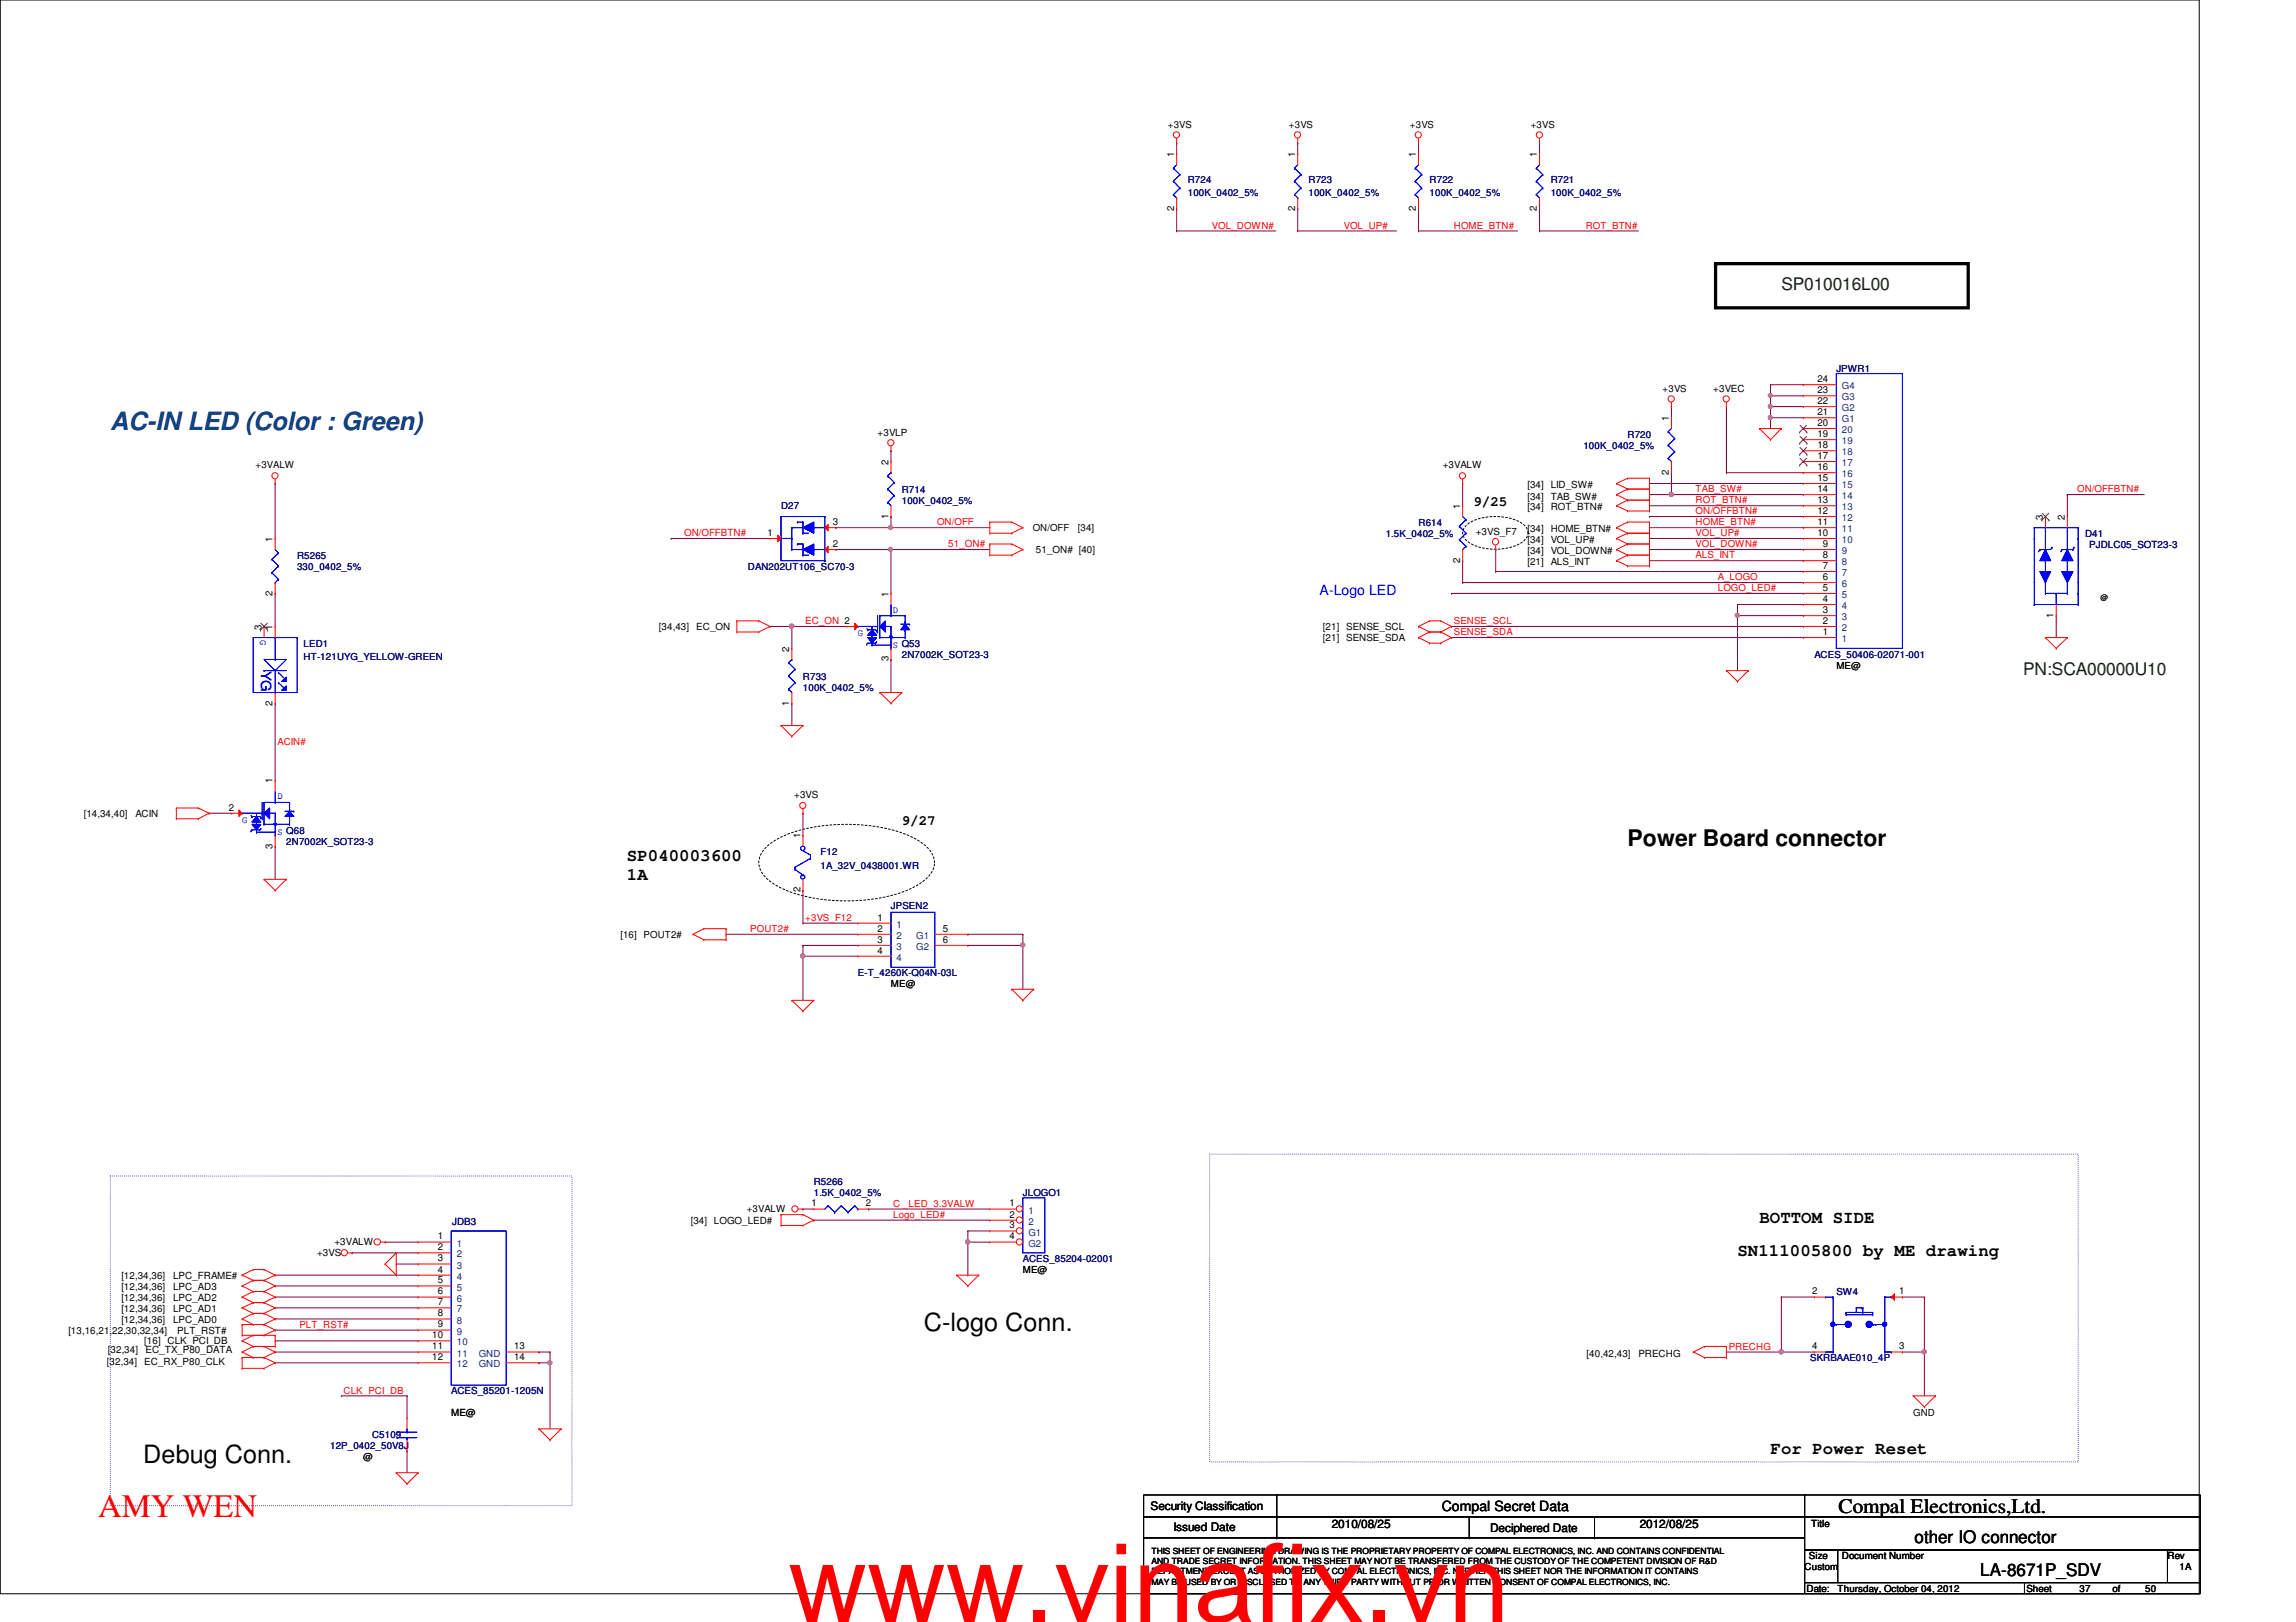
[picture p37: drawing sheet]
<svg xmlns="http://www.w3.org/2000/svg" width="297mm" height="210mm" viewBox="0 0 297 210" stroke-linecap="round" stroke-linejoin="round" font-family="sans-serif">
<defs><g id="words">
<text font-size="14.1" fill="#f00" x="102" y="209.9">www.vinafix.vn</text>
<text font-size="4.2" fill="#f00" x="12.7" y="196.3">AMY WEN</text>
<text font-size="3.3" fill="#004080" x="14.3" y="55.6">AC-IN LED (Color : Green)</text>
<g font-size="3.3">
<text x="119.5" y="172.2">C-logo Conn.</text>
<text x="18.5" y="189.3">Debug Conn.</text>
</g>
<text font-size="3" x="210.6" y="109.4">Power Board connector</text>
<text font-size="2.7" x="237.9" y="195.8">Compal Electronics,Ltd.</text>
<g font-size="2.2" fill="#004000">
<text x="230.5" y="37.6">SP010016L00</text>
<text x="261.7" y="87.4">PN:SCA00000U10</text>
</g>
<g font-size="2.2">
<text x="81.1" y="111.4">SP040003600</text>
<text x="81.1" y="113.9">1A</text>
<text x="227.6" y="158.3">BOTTOM SIDE</text>
<text x="224.8" y="162.6">SN111005800 by ME drawing</text>
<text x="229.1" y="188.2">For Power Reset</text>
<text x="247.7" y="199.7">other IO connector</text>
<text x="256.2" y="204">LA-8671P_SDV</text>
</g>
<g font-size="1.8">
<text x="190.6" y="65.5">9/25</text>
<text x="116.7" y="106.8">9/27</text>
<text x="186.5" y="195.5">Compal Secret Data</text>
</g>
<g font-size="1.8" fill="#00f">
<text x="170.7" y="77">A-Logo LED</text>
<text x="33.8" y="86.8" transform="rotate(90 33.8 86.8)">YG</text>
</g>
<g font-size="1.5">
<text x="148.8" y="195.4">Security Classification</text>
<text x="172.3" y="197.7">2010/08/25</text>
<text x="212.1" y="197.7">2012/08/25</text>
<text x="151.8" y="198.1">Issued Date</text>
<text x="192.8" y="198.2">Deciphered Date</text>
</g>
<g font-size="1.3">
<text x="151.1" y="16.6">+3VS</text>
<text x="166.7" y="16.6">+3VS</text>
<text x="182.4" y="16.6">+3VS</text>
<text x="198" y="16.6">+3VS</text>
<text x="151.9" y="20.3" transform="rotate(-90 151.9 20.3)">1</text>
<text x="167.6" y="20.3" transform="rotate(-90 167.6 20.3)">1</text>
<text x="183.2" y="20.3" transform="rotate(-90 183.2 20.3)">1</text>
<text x="198.8" y="20.3" transform="rotate(-90 198.8 20.3)">1</text>
<text x="151.9" y="27.3" transform="rotate(-90 151.9 27.3)">2</text>
<text x="167.6" y="27.3" transform="rotate(-90 167.6 27.3)">2</text>
<text x="183.2" y="27.3" transform="rotate(-90 183.2 27.3)">2</text>
<text x="198.8" y="27.3" transform="rotate(-90 198.8 27.3)">2</text>
<text x="215.1" y="50.7">+3VS</text>
<text x="221.7" y="50.7">+3VEC</text>
<text x="235.1" y="53.7">21</text>
<text x="235.1" y="52.3">22</text>
<text x="235.1" y="50.9">23</text>
<text x="235.1" y="49.4">24</text>
<text x="113.5" y="56.4">+3VLP</text>
<text x="215.9" y="54.4" transform="rotate(-90 215.9 54.4)">1</text>
<text x="235.1" y="59.4">17</text>
<text x="235.1" y="58">18</text>
<text x="235.1" y="56.6">19</text>
<text x="235.1" y="55.1">20</text>
<text x="33.1" y="60.6">+3VALW</text>
<text x="114.9" y="60.2" transform="rotate(-90 114.9 60.2)">2</text>
<text x="186.6" y="60.6">+3VALW</text>
<text x="188.9" y="65.8" transform="rotate(-90 188.9 65.8)">1</text>
<text x="197.6" y="63.2">[34] LID_SW#</text>
<text x="197.6" y="64.6">[34] TAB_SW#</text>
<text x="215.9" y="61.4" transform="rotate(-90 215.9 61.4)">2</text>
<text x="235.1" y="65.1">13</text>
<text x="235.1" y="63.7">14</text>
<text x="235.1" y="62.2">15</text>
<text x="235.1" y="60.8">16</text>
<text x="35.3" y="70.1" transform="rotate(-90 35.3 70.1)">1</text>
<text x="99.3" y="69.3">1</text>
<text x="107.7" y="70.8">2</text>
<text x="107.7" y="67.9">3</text>
<text x="114.9" y="67.1" transform="rotate(-90 114.9 67.1)">1</text>
<text x="133.6" y="68.7">ON/OFF</text>
<text x="134" y="71.6">51_ON# [40]</text>
<text x="139.4" y="68.7">[34]</text>
<text x="190.9" y="69.2">+3VS_F7</text>
<text x="197.6" y="68.9">[34] HOME_BTN#</text>
<text x="197.6" y="70.3">[34] VOL_UP#</text>
<text x="197.6" y="71.8">[34] VOL_DOWN#</text>
<text x="197.6" y="66">[34] ROT_BTN#</text>
<text x="235.1" y="69.3">10</text>
<text x="235.1" y="67.9">11</text>
<text x="235.1" y="66.5">12</text>
<text x="235.8" y="70.8">9</text>
<text x="264.3" y="67.3" transform="rotate(-90 264.3 67.3)">3</text>
<text x="267.1" y="67.3" transform="rotate(-90 267.1 67.3)">2</text>
<text x="35.3" y="77.1" transform="rotate(-90 35.3 77.1)">2</text>
<text x="114.9" y="77.2" transform="rotate(-90 114.9 77.2)">1</text>
<text x="188.9" y="72.8" transform="rotate(-90 188.9 72.8)">2</text>
<text x="197.6" y="73.2">[21] ALS_INT</text>
<text x="235.8" y="77.9">4</text>
<text x="235.8" y="76.5">5</text>
<text x="235.8" y="75.1">6</text>
<text x="235.8" y="73.6">7</text>
<text x="235.8" y="72.2">8</text>
<text x="33.8" y="81.5" transform="rotate(-90 33.8 81.5)">3</text>
<text x="35.3" y="81.5" transform="rotate(-90 35.3 81.5)">1</text>
<text x="85.3" y="81.5">[34,43]</text>
<text x="90.1" y="81.5">EC_ON</text>
<text x="171.2" y="81.5">[21] SENSE_SCL</text>
<text x="171.2" y="83">[21] SENSE_SDA</text>
<text x="235.8" y="82.2">1</text>
<text x="235.8" y="80.7">2</text>
<text x="235.8" y="79.3">3</text>
<text x="265.7" y="79.9" transform="rotate(-90 265.7 79.9)">1</text>
<text x="102.1" y="84.3" transform="rotate(-90 102.1 84.3)">2</text>
<text x="114.9" y="85.6" transform="rotate(-90 114.9 85.6)">3</text>
<text x="237.6" y="86.5">ME@</text>
<text x="35.3" y="91.3" transform="rotate(-90 35.3 91.3)">2</text>
<text x="102.1" y="91.3" transform="rotate(-90 102.1 91.3)">1</text>
<text x="35.3" y="101.4" transform="rotate(-90 35.3 101.4)">1</text>
<text x="10.8" y="105.7">[14,34,40]</text>
<text x="17.5" y="105.7">ACIN</text>
<text x="29.6" y="104.9">2</text>
<text x="102.7" y="103.3">+3VS</text>
<text x="35.3" y="109.8" transform="rotate(-90 35.3 109.8)">3</text>
<text x="103.5" y="108.5" transform="rotate(-90 103.5 108.5)">1</text>
<text x="103.5" y="115.5" transform="rotate(-90 103.5 115.5)">2</text>
<text x="113.5" y="119.1">1</text>
<text x="80.3" y="121.4">[16]</text>
<text x="83.3" y="121.4">POUT2#</text>
<text x="113.5" y="120.6">2</text>
<text x="113.5" y="122">3</text>
<text x="113.5" y="123.4">4</text>
<text x="122" y="120.6">5</text>
<text x="122" y="122">6</text>
<text x="115.3" y="127.8">ME@</text>
<text x="43.3" y="161.1">+3VALW</text>
<text x="56.6" y="160.4">1</text>
<text x="56.6" y="161.8">2</text>
<text x="89.4" y="158.4">[34] LOGO_LED#</text>
<text x="96.6" y="156.8">+3VALW</text>
<text x="105" y="156.1">1</text>
<text x="112" y="156.1">2</text>
<text x="130.6" y="156.1">1</text>
<text x="130.6" y="157.6">2</text>
<text x="130.6" y="159">3</text>
<text x="130.6" y="160.4">4</text>
<text x="15.7" y="165.5">[12,34,36]</text>
<text x="15.7" y="166.9">[12,34,36]</text>
<text x="22.4" y="165.5">LPC_FRAME#</text>
<text x="22.4" y="166.9">LPC_AD3</text>
<text x="41" y="162.5">+3VS</text>
<text x="56.6" y="163.2">3</text>
<text x="56.6" y="164.7">4</text>
<text x="56.6" y="166.1">5</text>
<text x="56.6" y="167.5">6</text>
<text x="132.3" y="164.8">ME@</text>
<text x="234.4" y="167.5">2</text>
<text x="245.7" y="167.5">1</text>
<text x="8.8" y="172.6">[13,16,21,22,30,32,34]</text>
<text x="15.7" y="168.3">[12,34,36]</text>
<text x="15.7" y="169.8">[12,34,36]</text>
<text x="15.7" y="171.2">[12,34,36]</text>
<text x="18.7" y="174">[16] CLK_PCI_DB</text>
<text x="22.4" y="168.3">LPC_AD2</text>
<text x="22.4" y="169.8">LPC_AD1</text>
<text x="22.4" y="171.2">LPC_AD0</text>
<text x="22.9" y="172.6">PLT_RST#</text>
<text x="55.9" y="173.2">10</text>
<text x="56.6" y="168.9">7</text>
<text x="56.6" y="170.3">8</text>
<text x="56.6" y="171.8">9</text>
<text x="13.8" y="176.7">[32,34]</text>
<text x="14" y="175.1">[32,34]</text>
<text x="18.7" y="176.7">EC_RX_P80_CLK</text>
<text x="18.8" y="175.1">EC_TX_P80_DATA</text>
<text x="55.9" y="174.6">11</text>
<text x="55.9" y="176">12</text>
<text x="66.5" y="174.6">13</text>
<text x="66.5" y="176">14</text>
<text x="205.3" y="175.6">[40,42,43]</text>
<text x="212" y="175.6">PRECHG</text>
<text x="234.4" y="174.6">4</text>
<text x="245.7" y="174.6">3</text>
<text x="58.4" y="183.3">ME@</text>
<text x="247.5" y="183.3">GND</text>
<text x="47" y="188.9">@</text>
<text x="234.3" y="197.6">Title</text>
<text x="233.5" y="203.2">Custom</text>
<text x="234" y="201.8">Size</text>
<text x="238.3" y="201.8">Document Number</text>
<text x="280.4" y="201.8">Rev</text>
<text x="282" y="203.2">1A</text>
<text x="233.7" y="206">Date:</text>
<text x="237.7" y="206">Thursday, October 04, 2012</text>
<text x="262.2" y="206">Sheet</text>
<text x="269" y="206">37</text>
<text x="273.3" y="206">of</text>
<text x="277.5" y="206">50</text>
</g>
<g font-size="1.3" fill="#000080">
<text x="153.7" y="23.7">R724</text>
<text x="169.3" y="23.7">R723</text>
<text x="185" y="23.7">R722</text>
<text x="200.6" y="23.7">R721</text>
<text x="153.7" y="25.4">100K_0402_5%</text>
<text x="169.3" y="25.4">100K_0402_5%</text>
<text x="185" y="25.4">100K_0402_5%</text>
<text x="200.6" y="25.4">100K_0402_5%</text>
<text x="237.6" y="48.1">JPWR1</text>
<text x="204.8" y="58.1">100K_0402_5%</text>
<text x="210.6" y="56.6">R720</text>
<text x="101" y="65.9">D27</text>
<text x="116.7" y="63.8">R714</text>
<text x="116.7" y="65.2">100K_0402_5%</text>
<text x="179.3" y="69.5">1.5K_0402_5%</text>
<text x="183.5" y="68">R614</text>
<text x="269.7" y="69.5">D41</text>
<text x="270.3" y="70.9">PJDLC05_SOT23-3</text>
<text x="38.4" y="72.3">R5265</text>
<text x="38.4" y="73.7">330_0402_5%</text>
<text x="96.8" y="73.7">DAN202UT106_SC70-3</text>
<text x="39.3" y="83.7">LED1</text>
<text x="39.3" y="85.4">HT-121UYG_YELLOW-GREEN</text>
<text x="103.9" y="88">R733</text>
<text x="103.9" y="89.4">100K_0402_5%</text>
<text x="116.7" y="85.1">2N7002K_SOT23-3</text>
<text x="234.7" y="85.1">ACES_50406-02071-001</text>
<text x="37" y="109.3">2N7002K_SOT23-3</text>
<text x="106.2" y="110.7">F12</text>
<text x="106.2" y="112.4">1A_32V_0438001.WR</text>
<text x="115.3" y="117.7">JPSEN2</text>
<text x="111" y="126.4">E-T_4260K-Q04N-03L</text>
<text x="105.3" y="153.4">R5266</text>
<text x="105.3" y="154.8">1.5K_0402_5%</text>
<text x="132.3" y="154.8">JLOGO1</text>
<text x="58.5" y="158.5">JDB3</text>
<text x="132.3" y="163.3">ACES_85204-02001</text>
<text x="237.6" y="167.6">SW4</text>
<text x="234.2" y="176.1">SKRBAAE010_4P</text>
<text x="58.4" y="180.4">ACES_85201-1205N</text>
<text x="42.7" y="187.5">12P_0402_50V8J</text>
<text x="48.1" y="186.1">C5109</text>
</g>
<g font-size="1.3" fill="#f00">
<text x="156.8" y="29.6">VOL_DOWN#</text>
<text x="173.9" y="29.6">VOL_UP#</text>
<text x="188.1" y="29.6">HOME_BTN#</text>
<text x="205.1" y="29.6">ROT_BTN#</text>
<text x="219.4" y="63.7">TAB_SW#</text>
<text x="219.4" y="65.2">ROT_BTN#</text>
<text x="268.7" y="63.7">ON/OFFBTN#</text>
<text x="88.5" y="69.4">ON/OFFBTN#</text>
<text x="121.2" y="68">ON/OFF</text>
<text x="122.7" y="70.8">51_ON#</text>
<text x="219.4" y="66.5">ON/OFFBTN#</text>
<text x="219.4" y="68">HOME_BTN#</text>
<text x="219.4" y="69.4">VOL_UP#</text>
<text x="219.4" y="70.8">VOL_DOWN#</text>
<text x="219.4" y="72.3">ALS_INT</text>
<text x="222.2" y="75.1">A_LOGO</text>
<text x="222.2" y="76.5">LOGO_LED#</text>
<text x="104.2" y="80.8">EC_ON 2</text>
<text x="188.1" y="80.8">SENSE_SCL</text>
<text x="188.1" y="82.2">SENSE_SDA</text>
<text x="35.9" y="96.4">ACIN#</text>
<text x="104.2" y="119.2">+3VS_F12</text>
<text x="97.1" y="120.6">POUT2#</text>
<text x="115.6" y="156.2">C _LED_3.3VALW</text>
<text x="115.6" y="157.6">Logo_LED#</text>
<text x="38.7" y="171.8">PLT_RST#</text>
<text x="223.6" y="174.7">PRECHG</text>
<text x="44.4" y="180.3">CLK_PCI_DB</text>
</g>
<g font-size="1.3" fill="#004080">
<text x="238.3" y="53.2">G2</text>
<text x="238.3" y="51.8">G3</text>
<text x="238.3" y="50.4">G4</text>
<text x="238.3" y="58.9">18</text>
<text x="238.3" y="57.5">19</text>
<text x="238.3" y="56">20</text>
<text x="238.3" y="54.7">G1</text>
<text x="238.3" y="64.6">14</text>
<text x="238.3" y="63.2">15</text>
<text x="238.3" y="61.8">16</text>
<text x="238.3" y="60.3">17</text>
<text x="238.3" y="71.7">9</text>
<text x="238.3" y="70.3">10</text>
<text x="238.3" y="68.9">11</text>
<text x="238.3" y="67.4">12</text>
<text x="238.3" y="66">13</text>
<text x="238.3" y="77.4">5</text>
<text x="238.3" y="76">6</text>
<text x="238.3" y="74.5">7</text>
<text x="238.3" y="73.2">8</text>
<text x="238.3" y="83.1">1</text>
<text x="238.3" y="81.7">2</text>
<text x="238.3" y="80.3">3</text>
<text x="238.3" y="78.8">4</text>
<text x="116" y="120.1">1</text>
<text x="116" y="121.5">2</text>
<text x="116" y="122.9">3</text>
<text x="116" y="124.3">4</text>
<text x="118.5" y="121.5">G1</text>
<text x="118.5" y="122.9">G2</text>
<text x="59.1" y="161.3">1</text>
<text x="133.1" y="157.1">1</text>
<text x="133.1" y="158.5">2</text>
<text x="133.1" y="159.9">G1</text>
<text x="133.1" y="161.3">G2</text>
<text x="59.1" y="162.7">2</text>
<text x="59.1" y="164.2">3</text>
<text x="59.1" y="165.6">4</text>
<text x="59.1" y="167">5</text>
<text x="59.1" y="168.4">6</text>
<text x="59.1" y="169.8">7</text>
<text x="59.1" y="171.3">8</text>
<text x="59.1" y="172.7">9</text>
<text x="59.1" y="174.1">10</text>
<text x="59.1" y="175.6">11</text>
<text x="59.1" y="177">12</text>
<text x="61.9" y="175.6">GND</text>
<text x="61.9" y="177">GND</text>
</g>
<g font-size="1.3" fill="#00f">
<text x="33.7" y="82.8" transform="rotate(90 33.7 82.8)">G</text>
<text x="111" y="82.3">G</text>
<text x="115.5" y="79.3">D</text>
<text x="115.5" y="83.9">S Q53</text>
<text x="31.3" y="106.5">G</text>
<text x="35.9" y="103.5">D</text>
<text x="35.9" y="108">S Q68</text>
</g>
<g font-size="1.1">
<text x="149" y="203.8">DEPARTMENT EXCEPT AS AUTHORIZED BY COMPAL ELECTRONICS, INC. NEITHER THIS SHEET NOR THE INFORMATION IT CONTAINS</text>
<text x="149" y="202.4">AND TRADE SECRET INFORMATION. THIS SHEET MAY NOT BE TRANSFERED FROM THE CUSTODY OF THE COMPETENT DIVISION OF R&amp;D</text>
<text x="149" y="201">THIS SHEET OF ENGINEERING DRAWING IS THE PROPRIETARY PROPERTY OF COMPAL ELECTRONICS, INC. AND CONTAINS CONFIDENTIAL</text>
<text x="149" y="205.1">MAY BE USED BY OR DISCLOSED TO ANY THIRD PARTY WITHOUT PRIOR WRITTEN CONSENT OF COMPAL ELECTRONICS, INC.</text>
</g>
<text font-size="1" x="271.7" y="77.7">@</text>
</g></defs>
<path d="M0 0h284.5v206.2h-284.5z" fill="none" stroke="#000" stroke-width=".13"/>
<path d="M14.3 152.2h59.7v42.7h-59.7zM156.5 149.4h112.4v39.8h-112.4z" fill="none" stroke="#00f" stroke-width=".13" stroke-dasharray="0 .3"/>
<path d="M221.9 34.1h32.7v5.7h-32.7z" fill="none" stroke="#000" stroke-width=".42"/>
<path d="M189.6 68.1a5.3 5.3 0 0 1 3.9-1.3 5.4 5.4 0 0 1 3.9 1.3 1.27 1.27 0 0 1-.4 2 7 7 0 0 1-7.1 0 1.31 1.31 0 0 1-.3-2zM99.1 109.7a11.6 11.6 0 0 1 6-2.6 23.5 23.5 0 0 1 12.5 1 5.7 5.7 0 0 1 3.2 2.9 2.53 2.53 0 0 1-.8 2.5 11.7 11.7 0 0 1-6.1 2.7 23.2 23.2 0 0 1-12.4-1.1 5.7 5.7 0 0 1-3.2-2.8 2.56 2.56 0 0 1 .8-2.6z" fill="none" stroke="#000" stroke-width=".13" stroke-dasharray=".3 .3"/>
<g fill="none" stroke="#800040" stroke-width=".13">
<path d="M35.6 172.1h.1M35.6 173.5h.1M35.6 176.4h.1M35.6 175h.1M35.6 172.1h18.5M35.6 173.5h18.5M35.6 176.4h18.5M35.6 175h18.5M45.5 162.1h.1M45.5 162.1h8.6M49.8 160.7h.1M49.8 160.7h4.3"/>
<path d="M69.7 176.4h.1M69.7 176.4h1.5M71.2 176.4h.1M71.2 176.4v8.5"/>
</g>
<circle cx="71.1" cy="176.4" r=".27" fill="#f0f"/>
<circle cx="71.1" cy="176.4" r=".27" fill="none" stroke="#f0f" stroke-width=".13"/>
<g fill="none" stroke="#800040" stroke-width=".13">
<path d="M108.2 68.3h.1M108.2 68.3h19.9M115.3 68.3h.1M35.6 170.7h.1M35.6 169.2h.1M35.6 167.9h.1M35.6 166.4h.1M35.6 165h.1M35.6 170.7h18.5M35.6 169.2h18.5M35.6 167.9h18.5M35.6 166.4h18.5"/>
<path d="M35.6 165h18.5M51.3 163.6h.1M51.3 163.6h2.8M69.7 175h.1M69.7 175h1.5M71.2 175h.1M71.2 175v1.4M44.1 180.6h.1M44.1 180.6h8.6M52.7 187.7h.1M52.7 180.6h.1M52.7 180.6v2.9"/>
<path d="M52.7 187.7v2.9"/>
</g>
<circle cx="115.2" cy="68.3" r=".27" fill="#f0f"/>
<circle cx="115.2" cy="68.3" r=".27" fill="none" stroke="#f0f" stroke-width=".13"/>
<path d="M115.3 58.3h.1M115.3 58.3v1.4M115.3 66.8h.1M115.3 71.1h.1M115.3 66.8v1.5M115.3 71.1h12.8" fill="none" stroke="#800040" stroke-width=".13"/>
<circle cx="115.2" cy="71.1" r=".27" fill="#f0f"/>
<circle cx="115.2" cy="71.1" r=".27" fill="none" stroke="#f0f" stroke-width=".13"/>
<path d="M102.4 81.1h.1M102.4 81.1h7.2" fill="none" stroke="#800040" stroke-width=".13"/>
<circle cx="102.4" cy="81" r=".29" fill="#f0f"/>
<circle cx="102.4" cy="81" r=".29" fill="none" stroke="#f0f" stroke-width=".13"/>
<path d="M99.6 81.1h.1M99.6 81.1h2.8M102.4 81.1h.1M102.4 81.1v2.8" fill="none" stroke="#800040" stroke-width=".13"/>
<circle cx="102.4" cy="81" r=".29" fill="#f0f"/>
<circle cx="102.4" cy="81" r=".29" fill="none" stroke="#f0f" stroke-width=".13"/>
<g fill="none" stroke="#800040" stroke-width=".13">
<path d="M86.8 69.7h.1M86.8 69.7h12.8M108.2 71.1h.1M108.2 71.1h7.1M115.3 71.1h.1M115.3 71.1v5.7M266 79.7h.1M266 79.7v2.8M267.5 64h.1M267.5 64v2.8M267.5 64h9.9M102.4 91h.1"/>
<path d="M102.4 91v2.9M115.3 85.3h.1M115.3 85.3v4.3M223.3 175h.1M223.3 175h11.4M230.5 167.9h.1M230.5 175h.1M230.5 167.9h4.2"/>
</g>
<circle cx="230.4" cy="174.9" r=".29" fill="#f0f"/>
<circle cx="230.4" cy="174.9" r=".29" fill="none" stroke="#f0f" stroke-width=".13"/>
<path d="M230.5 167.9h.1M230.5 167.9v7.1M246.1 167.9h.1M246.1 175h.1M246.1 167.9h2.9M246.1 175h2.9M249 175h.1M249 175v5.6" fill="none" stroke="#800040" stroke-width=".13"/>
<circle cx="248.9" cy="174.9" r=".29" fill="#f0f"/>
<circle cx="248.9" cy="174.9" r=".29" fill="none" stroke="#f0f" stroke-width=".13"/>
<g fill="none" stroke="#800040" stroke-width=".13">
<path d="M223.3 52.6h.1M223.3 52.6v8.6M213.4 62.6h.1M213.4 62.6h19.9M216.2 64h.1M216.2 64h17.1M223.3 61.2h.1M223.3 61.2h10M103.9 156.5h.1M103.9 156.5h1.4M112.4 156.5h.1M112.4 156.5h15.7"/>
<path d="M249 167.9h.1M249 167.9v7.1"/>
</g>
<circle cx="216.2" cy="64" r=".29" fill="#f0f"/>
<circle cx="216.2" cy="64" r=".29" fill="none" stroke="#f0f" stroke-width=".13"/>
<g fill="none" stroke="#800040" stroke-width=".13">
<path d="M193.5 71.1h.1M193.5 74h.1M193.5 71.1v2.9M193.5 74h39.8M213.4 66.8h.1M213.4 68.3h.1M213.4 69.7h.1M213.4 71.1h.1M213.4 66.8h19.9M213.4 68.3h19.9M213.4 69.7h19.9M213.4 71.1h19.9"/>
<path d="M224.8 78.2h.1M224.8 79.7h.1M224.8 78.2h8.5M224.8 79.7v7.1M187.8 81.1h.1M187.8 82.5h.1M187.8 81.1h45.5M187.8 82.5h45.5"/>
</g>
<circle cx="224.8" cy="79.6" r=".27" fill="#f0f"/>
<circle cx="224.8" cy="79.6" r=".27" fill="none" stroke="#f0f" stroke-width=".13"/>
<path d="M224.8 79.7h.1M224.8 78.2h.1M224.8 79.7h8.5M224.8 78.2v1.5M105.3 157.9h.1M105.3 157.9h22.8M125.2 159.3h.1M125.2 159.3h2.9M125.2 159.3v1.4M125.2 160.7h.1M125.2 160.7h2.9" fill="none" stroke="#800040" stroke-width=".13"/>
<circle cx="125.2" cy="160.7" r=".29" fill="#f0f"/>
<circle cx="125.2" cy="160.7" r=".29" fill="none" stroke="#f0f" stroke-width=".13"/>
<g fill="none" stroke="#800040" stroke-width=".13">
<path d="M216.2 52.6h.1M216.2 52.6v1.5M35.6 76.8h.1M35.6 62.6h.1M35.6 62.6v7.1M35.6 76.8v4.3M213.4 64h.1M213.4 64h2.8M216.2 64h.1M216.2 61.2v2.8M35.6 91h.1M35.6 91v10"/>
<path d="M27 105.2h.1M27 105.2h2.9M35.6 109.5h.1M35.6 109.5v4.3M103.9 119.5h.1M103.9 115.2h.1M103.9 119.5h7.1M103.9 115.2v4.3M93.9 120.9h.1M93.9 120.9h17.1M103.9 123.7h.1M103.9 123.7v5.8"/>
<path d="M125.2 165h.1M125.2 160.7v4.3"/>
</g>
<circle cx="103.9" cy="123.7" r=".29" fill="#f0f"/>
<circle cx="103.9" cy="123.7" r=".29" fill="none" stroke="#f0f" stroke-width=".13"/>
<path d="M103.9 122.3h.1M103.9 123.7h.1M103.9 122.3h7.1M103.9 123.7h7.1M103.9 122.3v1.4M132.3 122.3h.1M132.3 122.3v5.7" fill="none" stroke="#800040" stroke-width=".13"/>
<circle cx="132.3" cy="122.3" r=".27" fill="#f0f"/>
<circle cx="132.3" cy="122.3" r=".27" fill="none" stroke="#f0f" stroke-width=".13"/>
<g fill="none" stroke="#800040" stroke-width=".13">
<path d="M152.2 18.5h.1M152.2 18.5v1.4M167.9 18.5h.1M167.9 18.5v1.4M183.5 18.5h.1M183.5 18.5v1.4M199.2 18.5h.1M199.2 18.5v1.4M152.2 27h.1M152.2 29.9h.1M152.2 27v2.9M152.2 29.9h12.9"/>
<path d="M167.9 27h.1M167.9 29.9h.1M167.9 27v2.9M167.9 29.9h12.8M183.5 27h.1M183.5 29.9h.1M183.5 27v2.9M183.5 29.9h12.8M199.2 27h.1M199.2 29.9h.1M199.2 27v2.9M199.2 29.9h12.8"/>
<path d="M229.1 49.8h.1M229.1 51.2h.1M229.1 54.1h.1M229.1 52.6h.1M229.1 49.8h4.2M229.1 51.2h4.2M229.1 49.8v2.8M229.1 54.1v1.4M229.1 52.6h4.2M187.8 76.8h.1M187.8 76.8h45.5M189.2 75.4h.1"/>
<path d="M189.2 72.6h.1M189.2 62.6h.1M189.2 75.4h44.1M189.2 62.6v2.8M189.2 72.6v2.8M213.4 65.4h.1M213.4 72.6h.1M213.4 65.4h19.9M213.4 72.6h19.9M125.2 120.9h.1M125.2 122.3h.1M125.2 120.9h7.1"/>
<path d="M132.3 120.9h.1M132.3 120.9v1.4h-7.1"/>
</g>
<circle cx="229" cy="51.2" r=".26" fill="#f0f"/>
<circle cx="229" cy="51.2" r=".26" fill="none" stroke="#f0f" stroke-width=".13"/>
<path d="M229.1 54.1h.1M229.1 54.1h4.2" fill="none" stroke="#800040" stroke-width=".13"/>
<circle cx="229" cy="54" r=".27" fill="#f0f"/>
<circle cx="229" cy="54" r=".27" fill="none" stroke="#f0f" stroke-width=".13"/>
<path d="M229.1 52.6h.1M229.1 52.6v1.5" fill="none" stroke="#800040" stroke-width=".13"/>
<circle cx="229" cy="52.6" r=".27" fill="#f0f"/>
<circle cx="229" cy="52.6" r=".27" fill="none" stroke="#f0f" stroke-width=".13"/>
<path d="M103.9 105.2h.1M103.9 105.2v2.9" fill="none" stroke="#800040" stroke-width=".13"/>
<g fill="none" stroke="#f00" stroke-width=".13">
<path d="M152.2 18.5h.1M152.2 17.9v.6M167.9 18.5h.1M167.9 17.9v.6M183.5 18.5h.1M183.5 17.9v.6M199.2 18.5h.1M199.2 17.9v.6M115.3 58.3h.1M115.3 57.7v.6M216.2 52.6h.1M216.2 52.1v.5"/>
<path d="M223.3 52.6h.1M223.3 52.1v.5M227.6 55.5h.1M227.6 55.5h2.9M227.6 55.5l1.5 1.4M229.1 56.9h.1M230.5 55.5h.1M230.5 55.5l-1.4 1.4M35.6 62.6h.1M35.6 62v.6M128.1 69h.1M128.1 67.6h.1"/>
<path d="M128.1 71.8h.1M128.1 70.4h.1M128.1 67.6h2.8M128.1 69h2.8M128.1 67.6v1.4M128.1 70.4v1.4M128.1 70.4h2.8M128.1 71.8h2.8M130.9 67.6h.1M130.9 69h.1M130.9 70.4h.1M130.9 71.8h.1"/>
<path d="M130.9 67.6l1.4 .7M130.9 70.4l1.4 .7M132.3 68.3h.1M132.3 71.1h.1M132.3 68.3l-1.4 .7M132.3 71.1l-1.4 .7M189.2 62.6h.1M189.2 62v.6M193.5 71.1h.1M193.5 70.6v.5M209.1 62.6h.1M209.1 68.3h.1"/>
<path d="M209.1 69.7h.1M209.1 71.1h.1M209.1 64h.1M209.1 65.4h.1M209.1 72.6h.1M209.1 62.6l1.5 .7M209.1 68.3l1.5 .7M209.1 69.7l1.5 .7M209.1 71.1l1.5 .7M209.1 64l1.5 .7M209.1 65.4l1.5 .7M209.1 72.6l1.5 .6"/>
<path d="M210.6 63.3h.1M210.6 61.9h.1M210.6 69h.1M210.6 67.6h.1M210.6 70.4h.1M210.6 71.8h.1M210.6 64.7h.1M210.6 66.1h.1M210.6 73.2h.1M210.6 67.6h2.8M210.6 69h2.8M210.6 70.4h2.8"/>
<path d="M210.6 71.8h2.8M210.6 63.3h2.8M210.6 61.9l-1.5 .7M210.6 61.9h2.8M210.6 67.6l-1.5 .7M210.6 69l-1.5 .7M210.6 70.4l-1.5 .7M210.6 64.7h2.8M210.6 63.3l-1.5 .7M210.6 66.1h2.8M210.6 64.7l-1.5 .7M210.6 73.2h2.8"/>
<path d="M210.6 71.8l-1.5 .8M213.4 61.9h.1M213.4 63.3h.1M213.4 67.6h.1M213.4 69h.1M213.4 70.4h.1M213.4 71.8h.1M213.4 64.7h.1M213.4 66.1h.1M213.4 73.2h.1M213.4 61.9v4.2M213.4 67.6v5.6"/>
<path d="M95.3 80.3h.1M95.3 81.8h.1M95.3 80.3h2.9M95.3 80.3v1.5M95.3 81.8h2.9M98.2 80.3h.1M98.2 81.8h.1M98.2 80.3l1.4 .8M99.6 81.1h.1M99.6 81.1l-1.4 .7M101 93.9h.1M101 93.9h2.9"/>
<path d="M101 93.9l1.4 1.4M102.4 95.3h.1M103.9 93.9h.1M103.9 93.9l-1.5 1.4M113.8 89.6h.1M113.8 89.6h2.9M113.8 89.6l1.5 1.4M115.3 91h.1M116.7 89.6h.1M116.7 89.6l-1.4 1.4M183.5 81.1h.1M183.5 82.5h.1"/>
<path d="M183.5 81.1l1.5 .7M183.5 82.5l1.5 .7M185 80.3h.1M185 81.8h.1M185 83.2h.1M185 80.3h1.4M185 81.8h1.4M185 80.3l-1.5 .8M185 81.8l-1.5 .7M185 83.2h1.4M186.4 80.3h.1M186.4 81.8h.1"/>
<path d="M186.4 83.2h.1M186.4 80.3l1.4 .8M186.4 81.8l1.4 .7M187.8 81.1h.1M187.8 82.5h.1M187.8 81.1l-1.4 .7M187.8 82.5l-1.4 .7M223.3 86.8h.1M223.3 86.8h2.9M223.3 86.8l1.5 1.4M224.8 88.2h.1M226.2 86.8h.1"/>
<path d="M226.2 86.8l-1.4 1.4M264.6 82.5h.1M264.6 82.5h2.9M264.6 82.5l1.4 1.4M266 83.9h.1M267.5 82.5h.1M267.5 82.5l-1.5 1.4M22.8 104.6h.1M22.8 106h.1M22.8 104.6h2.9M22.8 104.6v1.4M22.8 106h2.9"/>
<path d="M25.7 104.6h.1M25.7 106h.1M25.7 104.6l1.3 .6M27 105.2h.1M27 105.2l-1.3 .8M34.2 113.8h.1M34.2 113.8h2.8M34.2 113.8l1.4 1.4M35.6 115.2h.1M37 113.8h.1M37 113.8l-1.4 1.4M103.9 105.2h.1"/>
<path d="M103.9 104.7v.5M111 119.5h.1M111 119.5h4.3M89.7 120.9h.1M89.7 120.9l1.4 .7M91.1 120.2h.1M91.1 121.6h.1M91.1 120.2h2.8M91.1 120.2l-1.4 .7M91.1 121.6h2.8M93.9 121.6h.1M93.9 120.2h.1"/>
<path d="M93.9 120.2v1.4M102.4 129.5h.1M102.4 129.5h2.9M102.4 129.5l1.5 1.4M103.9 130.9h.1M105.3 129.5h.1M105.3 129.5l-1.4 1.4M111 120.9h.1M111 122.3h.1M111 123.7h.1M111 120.9h4.3M111 122.3h4.3"/>
<path d="M111 123.7h4.3M120.9 120.9h4.3M120.9 122.3h4.3M125.2 120.9h.1M125.2 122.3h.1M130.9 128h.1M130.9 128h2.8M130.9 128l1.4 1.5M132.3 129.5h.1M133.7 128h.1M133.7 128l-1.4 1.5M101 158.6h.1"/>
<path d="M101 157.2h.1M101 158.6h2.9M101 157.2v1.4M101 157.2h2.9M103.3 156.5h.6M103.9 158.6h.1M103.9 157.2h.1M103.9 156.5h.1M103.9 157.2l1.4 .7M105.3 157.9h.1M105.3 157.9l-1.4 .7M31.3 173.5h.1"/>
<path d="M31.3 175h.1M31.3 177.1h.1M31.3 175.7h.1M31.3 165h.1M31.3 166.4h.1M31.3 167.9h.1M31.3 169.2h.1M31.3 170.7h.1M31.3 172.8h.1M31.3 171.4h.1M31.3 172.8h4.3M31.3 173.5l1.5 .7"/>
<path d="M31.3 175l1.5 .7M31.3 175.7h2.9M31.3 177.1h2.9M31.3 171.4v1.4M31.3 175.7v1.4M31.3 165l1.5 .7M31.3 166.4l1.5 .7M31.3 167.9l1.5 .7M31.3 169.2l1.5 .8M31.3 171.4h2.9M31.3 170.7l1.5 .7M32.8 172.8h.1"/>
<path d="M32.8 174.2h.1M32.8 175.7h.1M32.8 164.3h.1M32.8 165.7h.1M32.8 167.1h.1M32.8 168.6h.1M32.8 170h.1M32.8 171.4h.1M32.8 172.8l-1.5 .7M32.8 174.2h2.8M32.8 174.2l-1.5 .8M32.8 164.3l-1.5 .7"/>
<path d="M32.8 164.3h1.4M32.8 165.7h1.4M32.8 165.7l-1.5 .7M32.8 167.1h1.4M32.8 167.1l-1.5 .8M32.8 168.6h1.4M32.8 168.6l-1.5 .6M32.8 170h1.4M32.8 170l-1.5 .7M34.2 175.7h.1M34.2 174.2h.1M34.2 177.1h.1"/>
<path d="M34.2 164.3h.1M34.2 165.7h.1M34.2 167.1h.1M34.2 168.6h.1M34.2 170h.1M34.2 171.4h.1M34.2 172.8h.1M34.2 174.2l1.4 .8M34.2 175.7l1.4 .7M34.2 164.3l1.4 .7M34.2 165.7l1.4 .7M34.2 167.1l1.4 .8"/>
<path d="M34.2 168.6l1.4 .6M34.2 170l1.4 .7M34.2 171.4l1.4 .7M35.6 172.8h.1M35.6 174.2h.1M35.6 175h.1M35.6 176.4h.1M35.6 165h.1M35.6 166.4h.1M35.6 167.9h.1M35.6 169.2h.1M35.6 170.7h.1"/>
<path d="M35.6 172.1h.1M35.6 172.8v1.4M35.6 175l-1.4 .7M35.6 176.4l-1.4 .7M35.6 165l-1.4 .7M35.6 166.4l-1.4 .7M35.6 167.9l-1.4 .7M35.6 169.2l-1.4 .8M35.6 170.7l-1.4 .7M35.6 172.1l-1.4 .7M45 162.1h.5M45.5 162.1h.1"/>
<path d="M49.3 160.7h.5M49.8 160.7h.1M49.8 163.6h.1M49.8 163.6l1.5 1.4M51.3 165h.1M51.3 162.1h.1M51.3 162.1v2.9M51.3 162.1l-1.5 1.5M123.8 165h.1M123.8 165h2.8M123.8 165l1.4 1.4M125.2 166.4h.1"/>
<path d="M126.6 165h.1M126.6 165l-1.4 1.4M219.1 175h.1M219.1 175l1.4 .7M220.5 175.7h.1M220.5 174.2h.1M220.5 174.2h2.8M220.5 175.7h2.8M220.5 174.2l-1.4 .8M223.3 174.2h.1M223.3 175.7h.1M223.3 174.2v1.5"/>
<path d="M51.3 190.6h.1M51.3 190.6h2.8M51.3 190.6l1.4 1.4M52.7 192h.1M54.1 190.6h.1M54.1 190.6l-1.4 1.4M69.7 184.9h.1M69.7 184.9h2.9M69.7 184.9l1.5 1.5M71.2 186.4h.1M72.6 184.9h.1M72.6 184.9l-1.4 1.5"/>
<path d="M247.5 180.6h.1M247.5 180.6h2.9M247.5 180.6l1.5 1.5M249 182.1h.1M250.4 180.6h.1M250.4 180.6l-1.4 1.5"/>
<circle cx="152.2" cy="17.5" r=".4"/>
<circle cx="167.9" cy="17.5" r=".4"/>
<circle cx="183.5" cy="17.5" r=".4"/>
<circle cx="199.2" cy="17.5" r=".4"/>
<circle cx="115.2" cy="57.3" r=".4"/>
<circle cx="216.2" cy="51.6" r=".4"/>
<circle cx="223.3" cy="51.6" r=".4"/>
<circle cx="35.6" cy="61.6" r=".4"/>
<circle cx="189.2" cy="61.6" r=".4"/>
<circle cx="193.5" cy="70.1" r=".42"/>
<circle cx="103.9" cy="104.2" r=".4"/>
<circle cx="102.8" cy="156.4" r=".4"/>
<circle cx="44.5" cy="162.1" r=".4"/>
<circle cx="48.8" cy="160.7" r=".42"/>
</g>
<g fill="none" stroke="#000" stroke-width=".13">
<path d="M148 193.5h85.5v2.8h-85.5zM148 196.3h85.5v2.7h-85.5zM148 199h85.5v7.2h-85.5zM165.2 196.3h.1M165.2 199h.1M165.2 193.5v5.5M190.1 199h.1M190.1 196.3v2.7M206.3 199h.1M206.3 196.3v2.7M233.5 193.5h51.1v2.8h-51.1zM233.5 196.3h51.1v4.3h-51.1z"/>
<path d="M233.5 200.6h4.2v4.2h-4.2zM233.5 204.8h28.4v1.4h-28.4zM237.7 200.6h42.7v4.2h-42.7zM261.9 204.8h22.7v1.4h-22.7zM280.4 200.6h4.2v4.2h-4.2z"/>
</g>
<path d="M115.3 118.1h5.6v7.1h-5.6z" fill="none" stroke="#00f" stroke-width=".13"/>
<path d="M34.2 105.2l.7-.6v1.4z" fill="#00f"/>
<path d="M34.2 105.2l.7-.6v1.4z" fill="none" stroke="#00f" stroke-width=".13"/>
<path d="M37.5 105l.5 .7h-1.1z" fill="#00f"/>
<g fill="none" stroke="#00f" stroke-width=".13">
<path d="M31.3 105.2h.1M31.3 105.2h2.6M33.9 105.2h.1M33.9 106h.1M33.9 103.8v2.2M34.2 103.8h.1M34.2 106.7h.1M34.2 103.8h3.3M34.2 103.8v2.9M34.2 106.7h3.3M34.9 105.2h.1M34.9 105.2h.7"/>
<path d="M35.5 106.6h.1M35.5 106.6v.1M35.5 106.6h.2M35.6 106.7h.1M35.6 105.2h.1M35.6 108.1h.1M35.6 105.2v2.9M35.7 106.6h.1M35.7 106.7h.1M35.7 106.6v.1M36.9 105h1.1M37.5 105l.5 .7h-1.1z"/>
<path d="M37.5 103.8h.1M37.5 104.7h.1M37.5 106.7h.1M37.5 105.7h.1M37.5 103.8v1.2M37.5 105.7v1M38 105h.1"/>
</g>
<path d="M33.2 105.7l.5 .7h-1.1z" fill="#00f"/>
<path d="M33.2 105.7l.5 .7h-1.1z" fill="none" stroke="#00f" stroke-width=".13"/>
<path d="M32.6 106.7h1.1l-.5 .7z" fill="#00f"/>
<g fill="none" stroke="#00f" stroke-width=".13">
<path d="M32.5 107.5h.1M32.5 105.5l.1 .2M32.6 106.7h1.1l-.5 .7zM32.6 105.7h.1M32.6 105.7h1l.1 .1M33.2 106.4h.1M33.2 105.2h.1M33.2 106.7h.1M33.2 107.7h.1M33.2 105.2v.5M33.2 106.4v.3M33.2 107.4v.3"/>
<path d="M33.2 107.7h2.4M33.6 107.4h.1M33.6 107.4h-1l-.1 .1M33.7 107.2h.1M33.7 105.8h.1M33.7 107.2l-.1 .2M35.6 107.7h.1M35.6 103.8h.1M35.6 102.4v1.4"/>
</g>
<path d="M34.2 105.2l.7-.6v1.4z" fill="#00f"/>
<path d="M34.2 105.2l.7-.6v1.4z" fill="none" stroke="#00f" stroke-width=".13"/>
<path d="M37.5 105l.5 .7h-1.1z" fill="#00f"/>
<g fill="none" stroke="#00f" stroke-width=".13">
<path d="M31.3 105.2h.1M31.3 105.2h2.6M33.9 105.2h.1M33.9 106h.1M33.9 103.8v2.2M34.2 103.8h.1M34.2 106.7h.1M34.2 103.8h3.3M34.2 103.8v2.9M34.2 106.7h3.3M34.9 105.2h.1M34.9 105.2h.7"/>
<path d="M35.5 106.6h.1M35.5 106.6v.1M35.5 106.6h.2M35.6 106.7h.1M35.6 105.2h.1M35.6 108.1h.1M35.6 105.2v2.9M35.7 106.6h.1M35.7 106.7h.1M35.7 106.6v.1M36.9 105h1.1M37.5 105l.5 .7h-1.1z"/>
<path d="M37.5 103.8h.1M37.5 104.7h.1M37.5 106.7h.1M37.5 105.7h.1M37.5 103.8v1.2M37.5 105.7v1M38 105h.1"/>
</g>
<path d="M33.2 105.7l.5 .7h-1.1z" fill="#00f"/>
<path d="M33.2 105.7l.5 .7h-1.1z" fill="none" stroke="#00f" stroke-width=".13"/>
<path d="M32.6 106.7h1.1l-.5 .7z" fill="#00f"/>
<g fill="none" stroke="#00f" stroke-width=".13">
<path d="M32.5 107.5h.1M32.5 105.5l.1 .2M32.6 106.7h1.1l-.5 .7zM32.6 105.7h.1M32.6 105.7h1l.1 .1M33.2 106.4h.1M33.2 105.2h.1M33.2 106.7h.1M33.2 107.7h.1M33.2 105.2v.5M33.2 106.4v.3M33.2 107.4v.3"/>
<path d="M33.2 107.7h2.4M33.6 107.4h.1M33.6 107.4h-1l-.1 .1M33.7 107.2h.1M33.7 105.8h.1M33.7 107.2l-.1 .2M35.6 107.7h.1M35.6 103.8h.1M35.6 102.4v1.4"/>
</g>
<path d="M30.9 104.8l.4 .4-.4 .5z" fill="#f00"/>
<g fill="none" stroke="#f00" stroke-width=".13">
<path d="M152.2 19.9h.1M152.2 19.9v1.4M152.2 27h.1M152.2 25.6v1.4M115.3 59.7h.1M115.3 59.7v1.5M115.3 66.8h.1M115.3 65.4v1.4M29.9 105.2h.1M29.9 105.2h1.4M30.9 104.8l.4 .4-.4 .5zM35.6 101h.1"/>
<path d="M35.6 109.5h.1M35.6 101v1.4M35.6 108.1v1.4M103.9 115.2h.1M103.9 108.1h.1M103.9 108.1v1.4M103.9 113.8v1.4M54.1 160.7h.1M54.1 162.1h.1M54.1 163.6h.1M54.1 165h.1M54.1 166.4h.1"/>
<path d="M54.1 167.9h.1M54.1 169.2h.1M54.1 170.7h.1M54.1 172.1h.1M54.1 173.5h.1M54.1 175h.1M54.1 176.4h.1M54.1 160.7h4.3M54.1 162.1h4.3M54.1 163.6h4.3M54.1 165h4.3M54.1 166.4h4.3"/>
<path d="M54.1 167.9h4.3M54.1 169.2h4.3M54.1 170.7h4.3M54.1 172.1h4.3M54.1 173.5h4.3M54.1 175h4.3M54.1 176.4h4.3M65.5 175h4.2M65.5 176.4h4.2M69.7 175h.1M69.7 176.4h.1M52.7 187.7h.1"/>
<path d="M52.7 183.5h.1M52.7 183.5v1.4M52.7 186.4v1.3"/>
</g>
<g fill="none" stroke="#00f" stroke-width=".13">
<path d="M151.8 21.8h.1M151.8 23.5h.1M151.8 25.2h.1M151.8 21.8l.9 .8M151.8 23.5l.9 .8M151.8 25.2l.4 .4M152.2 25.6h.1M152.2 21.3l-.4 .5M152.7 22.6h.1M152.7 24.3h.1M152.7 22.6l-.9 .9M152.7 24.3l-.9 .9"/>
<path d="M114.8 65h.1M114.8 63.3h.1M114.8 61.6h.1M114.8 65l.5 .4M114.8 63.3l.9 .8M114.8 61.6l.9 .8M115.3 61.2h.1M115.3 61.2l-.5 .4M115.7 64.1h.1M115.7 62.4h.1M115.7 64.1l-.9 .9M115.7 62.4l-.9 .9"/>
<path d="M102.9 112.2h.1M102.9 112.5h.1M102.9 112.2v.3M102.9 112.5l1 .7M103.9 113.2h.1M103.9 110.1l1 .6M104.9 110.7h.1M104.9 111.1h.1M104.9 110.7v.4M104.9 111.1l-2 1.1M58.4 159.3h7.1v19.9h-7.1zM51.4 185.3h.1"/>
<path d="M51.4 186.1h.1M51.4 185.3h2.5M51.4 186.1h2.5M52.7 186.1h.1M52.7 185.3h.1M52.7 184.9v.4M52.7 186.1v.3"/>
<circle cx="103.9" cy="109.8" r=".29"/>
<circle cx="103.9" cy="113.5" r=".27"/>
</g>
<path d="M103.9 71.1l1.4-.7v1.4z" fill="#00f"/>
<path d="M103.9 71.1l1.4-.7v1.4z" fill="none" stroke="#00f" stroke-width=".13"/>
<path d="M103.9 68.3l1.4-.7v1.4z" fill="#00f"/>
<g fill="none" stroke="#00f" stroke-width=".13">
<path d="M101 66.8h.1M101 66.8v5.8h5.7M101 66.8h5.7M101 69.7h1.4M102.4 69.7h.1M102.4 71.1h.1M102.4 68.3h.1M102.4 71.1h1.5M102.4 68.3h1.5M102.4 68.3v2.8M103.2 70.4h.1M103.2 67.6h.1"/>
<path d="M103.2 70.4h.7M103.2 67.6h.7M103.9 68.3l1.4-.7v1.4zM103.9 70.4h.1M103.9 67.6h.1M103.9 68.3h.1M103.9 71.8h.1M103.9 69h.1M103.9 67.6v1.4M103.9 70.4v1.4M103.9 71.8h.7M103.9 69h.7"/>
<path d="M105.3 71.1h.1M105.3 68.3h.1M105.3 71.1h1.4M105.3 68.3h1.4M106.7 72.6h.1M106.7 66.8h.1M106.7 66.8v5.8"/>
</g>
<path d="M103.9 71.1l1.4-.7v1.4z" fill="#00f"/>
<path d="M103.9 71.1l1.4-.7v1.4z" fill="none" stroke="#00f" stroke-width=".13"/>
<path d="M103.9 68.3l1.4-.7v1.4z" fill="#00f"/>
<g fill="none" stroke="#00f" stroke-width=".13">
<path d="M101 66.8h.1M101 66.8v5.8h5.7M101 66.8h5.7M101 69.7h1.4M102.4 69.7h.1M102.4 71.1h.1M102.4 68.3h.1M102.4 71.1h1.5M102.4 68.3h1.5M102.4 68.3v2.8M103.2 70.4h.1M103.2 67.6h.1"/>
<path d="M103.2 70.4h.7M103.2 67.6h.7M103.9 68.3l1.4-.7v1.4zM103.9 70.4h.1M103.9 67.6h.1M103.9 68.3h.1M103.9 71.8h.1M103.9 69h.1M103.9 67.6v1.4M103.9 70.4v1.4M103.9 71.8h.7M103.9 69h.7"/>
<path d="M105.3 71.1h.1M105.3 68.3h.1M105.3 71.1h1.4M105.3 68.3h1.4M106.7 72.6h.1M106.7 66.8h.1M106.7 66.8v5.8"/>
</g>
<path d="M106.7 71.1l.4-.4v.8z" fill="#f00"/>
<path d="M106.7 71.1l.4-.4v.8zM106.7 71.1h1.5M108.2 71.1h.1" fill="none" stroke="#f00" stroke-width=".13"/>
<path d="M106.7 68.3l.4-.4v.8z" fill="#f00"/>
<path d="M106.7 68.3l.4-.4v.8zM106.7 68.3h1.5M108.2 68.3h.1" fill="none" stroke="#f00" stroke-width=".13"/>
<path d="M100.6 69.3l.4 .4-.4 .4z" fill="#f00"/>
<g fill="none" stroke="#f00" stroke-width=".13">
<path d="M167.9 19.9h.1M167.9 19.9v1.4M199.2 19.9h.1M199.2 19.9v1.4M167.9 27h.1M167.9 25.6v1.4M199.2 27h.1M199.2 25.6v1.4M99.6 69.7h.1M99.6 69.7h1.4M100.6 69.3l.4 .4-.4 .4zM189.2 65.4h.1"/>
<path d="M189.2 72.6h.1M189.2 65.4v1.4M189.2 71.1v1.5"/>
</g>
<g fill="none" stroke="#00f" stroke-width=".13">
<path d="M167.5 21.8h.1M167.5 23.5h.1M167.5 25.2h.1M167.5 21.8l.8 .8M167.5 23.5l.8 .8M167.5 25.2l.4 .4M167.9 25.6h.1M167.9 21.3l-.4 .5M168.3 22.6h.1M168.3 24.3h.1M168.3 22.6l-.8 .9M168.3 24.3l-.8 .9"/>
<path d="M198.8 21.8h.1M198.8 23.5h.1M198.8 25.2h.1M198.8 21.8l.8 .8M198.8 23.5l.8 .8M198.8 25.2l.4 .4M199.2 25.6h.1M199.2 21.3l-.4 .5M199.6 22.6h.1M199.6 24.3h.1M199.6 22.6l-.8 .9M199.6 24.3l-.8 .9"/>
<path d="M188.8 68.1h.1M188.8 69.8h.1M188.8 68.1l.8 .9M188.8 69.8l.8 .9M189.2 71.1h.1M189.2 66.8l.4 .5M189.6 67.3h.1M189.6 69h.1M189.6 70.7h.1M189.6 67.3l-.8 .8M189.6 69l-.8 .8M189.6 70.7l-.4 .4"/>
</g>
<path d="M267.5 71.1l.7 1.5h-1.5z" fill="#00f"/>
<g fill="none" stroke="#00f" stroke-width=".13">
<path d="M263.2 69.7h.1M263.2 78.2h.1M263.2 69.7v5.7M263.2 68.3h5.7M263.2 78.2h5.7M264.6 71.1h.1M264.6 69.7v1.4M266 76.8h.1M266 76.8v1.4M267.5 71.1l.7 1.5h-1.5zM267.5 74h.1M267.5 71.1h.1"/>
<path d="M267.5 69.7v1.4M267.5 72.6v1.4M268.9 69.7h.1M268.9 68.3h.1M268.9 69.7v5.7"/>
</g>
<path d="M264.6 71.1l.7 1.5h-1.4z" fill="#00f"/>
<g fill="none" stroke="#00f" stroke-width=".13">
<path d="M263.9 71.1h.1M263.9 71.1l-.2 .3M264.6 71.1l.7 1.5h-1.4zM264.6 74h.1M264.6 72.6v1.4M265.5 70.8h.1M265.5 70.8l-.2 .3h-1.4M266.7 71.1h.1M266.7 71.1h1.5M266.7 71.1l-.1 .3M268.2 71.1h.1M268.3 70.8h.1"/>
<path d="M268.3 70.8l-.1 .3M268.9 76.8h.1M268.9 75.4v1.4"/>
</g>
<path d="M263.9 74h1.4l-.7 1.4z" fill="#00f"/>
<path d="M263.9 74h1.4l-.7 1.4z" fill="none" stroke="#00f" stroke-width=".13"/>
<path d="M266.7 74h1.5l-.7 1.4z" fill="#00f"/>
<g fill="none" stroke="#00f" stroke-width=".13">
<path d="M263.2 68.3h.1M263.2 78.2h.1M263.2 68.3v1.4M263.2 75.4v2.8M264.6 76.8h.1M264.6 75.4h.1M264.6 68.3h.1M264.6 76.8h2.9M264.6 68.3v1.4M264.6 75.4v1.4M266 76.8h.1M266.7 74h1.5l-.7 1.4z"/>
<path d="M267.5 76.8h.1M267.5 68.3h.1M267.5 68.3v1.4M267.5 75.4v1.4M268.9 68.3h.1M268.9 78.2h.1M268.9 68.3v1.4M268.9 76.8v1.4"/>
</g>
<path d="M267.5 71.1l.7 1.5h-1.5z" fill="#00f"/>
<g fill="none" stroke="#00f" stroke-width=".13">
<path d="M263.2 69.7h.1M263.2 78.2h.1M263.2 69.7v5.7M263.2 68.3h5.7M263.2 78.2h5.7M264.6 71.1h.1M264.6 69.7v1.4M266 76.8h.1M266 76.8v1.4M267.5 71.1l.7 1.5h-1.5zM267.5 74h.1M267.5 71.1h.1"/>
<path d="M267.5 69.7v1.4M267.5 72.6v1.4M268.9 69.7h.1M268.9 68.3h.1M268.9 69.7v5.7"/>
</g>
<path d="M264.6 71.1l.7 1.5h-1.4z" fill="#00f"/>
<g fill="none" stroke="#00f" stroke-width=".13">
<path d="M263.9 71.1h.1M263.9 71.1l-.2 .3M264.6 71.1l.7 1.5h-1.4zM264.6 74h.1M264.6 72.6v1.4M265.5 70.8h.1M265.5 70.8l-.2 .3h-1.4M266.7 71.1h.1M266.7 71.1h1.5M266.7 71.1l-.1 .3M268.2 71.1h.1M268.3 70.8h.1"/>
<path d="M268.3 70.8l-.1 .3M268.9 76.8h.1M268.9 75.4v1.4"/>
</g>
<path d="M263.9 74h1.4l-.7 1.4z" fill="#00f"/>
<path d="M263.9 74h1.4l-.7 1.4z" fill="none" stroke="#00f" stroke-width=".13"/>
<path d="M266.7 74h1.5l-.7 1.4z" fill="#00f"/>
<g fill="none" stroke="#00f" stroke-width=".13">
<path d="M263.2 68.3h.1M263.2 78.2h.1M263.2 68.3v1.4M263.2 75.4v2.8M264.6 76.8h.1M264.6 75.4h.1M264.6 68.3h.1M264.6 76.8h2.9M264.6 68.3v1.4M264.6 75.4v1.4M266 76.8h.1M266.7 74h1.5l-.7 1.4z"/>
<path d="M267.5 76.8h.1M267.5 68.3h.1M267.5 68.3v1.4M267.5 75.4v1.4M268.9 68.3h.1M268.9 78.2h.1M268.9 68.3v1.4M268.9 76.8v1.4"/>
</g>
<path d="M264.6 66.8h.1M264.6 66.8v1.5M266 79.7h.1M266 78.2v1.5M267.5 66.8h.1M267.5 66.8v1.5" fill="none" stroke="#f00" stroke-width=".13"/>
<path d="M264.2 67.3h.1M264.2 66.4l.9 .9M265 66.4l-.8 .9M265.1 67.3h.1" fill="none" stroke="#804000" stroke-width=".13"/>
<path d="M36.4 88.2l.6-.6v.6z" fill="#00f"/>
<path d="M36.4 88.2l.6-.6v.6z" fill="none" stroke="#00f" stroke-width=".13"/>
<path d="M36.4 89.3l.6-.5v.5z" fill="#00f"/>
<g fill="none" stroke="#00f" stroke-width=".13">
<path d="M32.8 82.5h5.6v7.1h-5.6zM34.2 85.3h2.8l-1.4 1.5zM34.2 86.8h.1M34.2 86.8h2.8M35.6 85.3h.1M35.6 82.5h.1M35.6 89.6h.1M35.6 82.5v2.8M35.6 86.8v2.8M36 87h.1M36 88.3h.1M36 87l.7 .8"/>
<path d="M36 88.3l.7 .7M36.4 89.3l.6-.5v.5z"/>
</g>
<path d="M36.4 88.2l.6-.6v.6z" fill="#00f"/>
<path d="M36.4 88.2l.6-.6v.6z" fill="none" stroke="#00f" stroke-width=".13"/>
<path d="M36.4 89.3l.6-.5v.5z" fill="#00f"/>
<g fill="none" stroke="#00f" stroke-width=".13">
<path d="M32.8 82.5h5.6v7.1h-5.6zM34.2 85.3h2.8l-1.4 1.5zM34.2 86.8h.1M34.2 86.8h2.8M35.6 85.3h.1M35.6 82.5h.1M35.6 89.6h.1M35.6 82.5v2.8M35.6 86.8v2.8M36 87h.1M36 88.3h.1M36 87l.7 .8"/>
<path d="M36 88.3l.7 .7M36.4 89.3l.6-.5v.5z"/>
</g>
<path d="M34.2 81.1h.1M34.2 81.1v1.4M35.6 81.1h.1M35.6 91h.1M35.6 81.1v1.4M35.6 89.6v1.4" fill="none" stroke="#f00" stroke-width=".13"/>
<path d="M33.7 81.5h.1M33.7 80.6l.9 .9M34.6 80.6l-.9 .9M34.6 81.5h.1" fill="none" stroke="#804000" stroke-width=".13"/>
<path d="M113.8 81.1l.8-.8v1.5z" fill="#00f"/>
<path d="M113.8 81.1l.8-.8v1.5z" fill="none" stroke="#00f" stroke-width=".13"/>
<path d="M117.1 80.8l.6 .7h-1.2z" fill="#00f"/>
<g fill="none" stroke="#00f" stroke-width=".13">
<path d="M113.5 79.7v2.1M113.8 79.7h.1M113.8 79.7h3.3M113.8 79.7v2.8M117.1 79.7h.1M117.1 79.7v1.1M111 81.1h.1M111 81.1h2.5M113.5 81.1h.1M113.5 81.8h.1M113.8 82.5h.1M113.8 82.5h3.3"/>
<path d="M114.6 81.1h.1M114.6 81.1h.7M115.1 82.3h.1M115.1 82.3v.2M115.1 82.3h.3M115.3 82.5h.1M115.3 81.1h.1M115.3 83.9h.1M115.3 81.1v2.8M115.4 82.3h.1M115.4 82.5h.1M115.4 82.3v.2"/>
<path d="M116.5 80.8h1.2M117.1 80.8l.6 .7h-1.2zM117.1 80.5h.1M117.1 82.5h.1M117.1 81.5h.1M117.1 81.5v1M117.7 80.8h.1"/>
</g>
<path d="M112.8 81.5l.6 .7h-1.1z" fill="#00f"/>
<path d="M112.8 81.5l.6 .7h-1.1z" fill="none" stroke="#00f" stroke-width=".13"/>
<path d="M112.3 82.5h1.1l-.6 .7z" fill="#00f"/>
<g fill="none" stroke="#00f" stroke-width=".13">
<path d="M115.3 79.7h.1M115.3 78.2v1.5M112.1 83.4h.1M112.1 81.4l.2 .1M112.3 82.5h1.1l-.6 .7zM112.3 81.5h.1M112.3 81.5h1l.1 .2M112.8 82.2h.1M112.8 81.1h.1M112.8 82.5h.1M112.8 83.5h.1M112.8 81.1v.4"/>
<path d="M112.8 82.2v.3M112.8 83.2v.3M112.8 83.5h2.5M113.3 83.2h.1M113.3 83.2h-1l-.2 .2M113.4 83.1h.1M113.4 81.7h.1M113.4 83.1l-.1 .1M115.3 83.5h.1"/>
</g>
<path d="M113.8 81.1l.8-.8v1.5z" fill="#00f"/>
<path d="M113.8 81.1l.8-.8v1.5z" fill="none" stroke="#00f" stroke-width=".13"/>
<path d="M117.1 80.8l.6 .7h-1.2z" fill="#00f"/>
<g fill="none" stroke="#00f" stroke-width=".13">
<path d="M113.5 79.7v2.1M113.8 79.7h.1M113.8 79.7h3.3M113.8 79.7v2.8M117.1 79.7h.1M117.1 79.7v1.1M111 81.1h.1M111 81.1h2.5M113.5 81.1h.1M113.5 81.8h.1M113.8 82.5h.1M113.8 82.5h3.3"/>
<path d="M114.6 81.1h.1M114.6 81.1h.7M115.1 82.3h.1M115.1 82.3v.2M115.1 82.3h.3M115.3 82.5h.1M115.3 81.1h.1M115.3 83.9h.1M115.3 81.1v2.8M115.4 82.3h.1M115.4 82.5h.1M115.4 82.3v.2"/>
<path d="M116.5 80.8h1.2M117.1 80.8l.6 .7h-1.2zM117.1 80.5h.1M117.1 82.5h.1M117.1 81.5h.1M117.1 81.5v1M117.7 80.8h.1"/>
</g>
<path d="M112.8 81.5l.6 .7h-1.1z" fill="#00f"/>
<path d="M112.8 81.5l.6 .7h-1.1z" fill="none" stroke="#00f" stroke-width=".13"/>
<path d="M112.3 82.5h1.1l-.6 .7z" fill="#00f"/>
<g fill="none" stroke="#00f" stroke-width=".13">
<path d="M115.3 79.7h.1M115.3 78.2v1.5M112.1 83.4h.1M112.1 81.4l.2 .1M112.3 82.5h1.1l-.6 .7zM112.3 81.5h.1M112.3 81.5h1l.1 .2M112.8 82.2h.1M112.8 81.1h.1M112.8 82.5h.1M112.8 83.5h.1M112.8 81.1v.4"/>
<path d="M112.8 82.2v.3M112.8 83.2v.3M112.8 83.5h2.5M113.3 83.2h.1M113.3 83.2h-1l-.2 .2M113.4 83.1h.1M113.4 81.7h.1M113.4 83.1l-.1 .1M115.3 83.5h.1"/>
</g>
<path d="M110.6 80.6l.4 .5-.4 .4z" fill="#f00"/>
<g fill="none" stroke="#f00" stroke-width=".13">
<path d="M183.5 19.9h.1M183.5 19.9v1.4M183.5 27h.1M183.5 25.6v1.4M233.3 59.7h.1M233.3 58.3h.1M233.3 56.9h.1M233.3 55.5h.1M233.3 54.1h.1M233.3 52.6h.1M233.3 51.2h.1M233.3 49.8h.1"/>
<path d="M233.3 59.7h4.3M233.3 58.3h4.3M233.3 56.9h4.3M233.3 55.5h4.3M233.3 54.1h4.3M233.3 52.6h4.3M233.3 51.2h4.3M233.3 49.8h4.3M35.6 69.7h.1M35.6 76.8h.1M35.6 69.7v1.4M35.6 75.4v1.4"/>
<path d="M115.3 76.8h.1M115.3 76.8v1.4M233.3 79.7h.1M233.3 78.2h.1M233.3 76.8h.1M233.3 75.4h.1M233.3 74h.1M233.3 72.6h.1M233.3 71.1h.1M233.3 69.7h.1M233.3 68.3h.1M233.3 66.8h.1"/>
<path d="M233.3 65.4h.1M233.3 64h.1M233.3 62.6h.1M233.3 61.2h.1M233.3 79.7h4.3M233.3 78.2h4.3M233.3 76.8h4.3M233.3 75.4h4.3M233.3 74h4.3M233.3 72.6h4.3M233.3 71.1h4.3M233.3 69.7h4.3"/>
<path d="M233.3 68.3h4.3M233.3 66.8h4.3M233.3 65.4h4.3M233.3 64h4.3M233.3 62.6h4.3M233.3 61.2h4.3M109.6 81.1h.1M109.6 81.1h1.4M110.6 80.6l.4 .5-.4 .4zM115.3 85.3h.1M115.3 83.9v1.4M233.3 82.5h.1"/>
<path d="M233.3 81.1h.1M233.3 81.1h4.3M233.3 82.5h4.3"/>
</g>
<g fill="none" stroke="#00f" stroke-width=".13">
<path d="M183.1 21.8h.1M183.1 23.5h.1M183.1 25.2h.1M183.1 21.8l.8 .8M183.1 23.5l.8 .8M183.1 25.2l.4 .4M183.5 25.6h.1M183.5 21.3l-.4 .5M183.9 22.6h.1M183.9 24.3h.1M183.9 22.6l-.8 .9M183.9 24.3l-.8 .9"/>
<path d="M237.6 48.3h8.5v35.6h-8.5zM35.2 72.4h.1M35.2 74.1h.1M35.2 72.4l.8 .8M35.2 74.1l.8 .9M35.6 75.4h.1M35.6 71.1l.4 .4M36 71.5h.1M36 73.2h.1M36 75h.1M36 71.5l-.8 .9M36 73.2l-.8 .9"/>
<path d="M36 75l-.4 .4M132.3 155h2.9v7.1h-2.9z"/>
</g>
<g fill="none" stroke="#804000" stroke-width=".13">
<path d="M232.8 58.8h.1M232.8 57.4h.1M232.8 55.9h.1M232.9 59.3l.9 .9M232.9 57.9l.9 .9M232.9 56.5l.9 .9M232.9 55l.9 .9M233.7 59.3l-.9 .9M233.7 57.9l-.9 .9M233.7 56.5l-.9 .9M233.7 55l-.9 .9M233.8 58.8h.1"/>
<path d="M233.8 57.4h.1M233.8 55.9h.1M232.8 60.2h.1M233.8 60.2h.1"/>
</g>
<circle cx="131.9" cy="156.4" r=".4" fill="#fff"/>
<g fill="none" stroke="#f00" stroke-width=".13">
<path d="M128.1 156.5h.1M128.1 156.5h3.4"/>
<circle cx="131.9" cy="156.4" r=".4"/>
</g>
<circle cx="131.9" cy="157.9" r=".4" fill="#fff"/>
<g fill="none" stroke="#f00" stroke-width=".13">
<path d="M128.1 157.9h.1M128.1 157.9h3.4"/>
<circle cx="131.9" cy="157.9" r=".4"/>
</g>
<circle cx="131.9" cy="159.3" r=".4" fill="#fff"/>
<g fill="none" stroke="#f00" stroke-width=".13">
<path d="M128.1 159.3h.1M128.1 159.3h3.4"/>
<circle cx="131.9" cy="159.3" r=".4"/>
</g>
<circle cx="131.9" cy="160.7" r=".4" fill="#fff"/>
<g fill="none" stroke="#f00" stroke-width=".13">
<path d="M216.2 54.1h.1M216.2 54.1v1.4M216.2 59.7v1.5M216.2 61.2h.1M128.1 160.7h.1M128.1 160.7h3.4"/>
<circle cx="131.9" cy="160.7" r=".4"/>
</g>
<path d="M215.8 55.9h.1M215.8 57.6h.1M215.8 59.3h.1M215.8 55.9l.9 .9M215.8 57.6l.9 .9M215.8 59.3l.4 .4M216.2 59.7h.1M216.2 55.5l-.4 .4M216.7 56.8h.1M216.7 58.5h.1M216.7 56.8l-.9 .8M216.7 58.5l-.9 .8" fill="none" stroke="#00f" stroke-width=".13"/>
<circle cx="237.1" cy="171.4" r=".29" fill="#00f"/>
<circle cx="237.1" cy="171.4" r=".29" fill="none" stroke="#00f" stroke-width=".13"/>
<circle cx="239.1" cy="171.4" r=".4" fill="#00f"/>
<circle cx="239.1" cy="171.4" r=".4" fill="none" stroke="#00f" stroke-width=".13"/>
<circle cx="241.8" cy="171.4" r=".4" fill="#00f"/>
<circle cx="241.8" cy="171.4" r=".4" fill="none" stroke="#00f" stroke-width=".13"/>
<circle cx="243.8" cy="171.4" r=".29" fill="#00f"/>
<g fill="none" stroke="#00f" stroke-width=".13">
<path d="M236.2 167.9h.1M236.2 175h.1M236.2 167.9h.9M236.2 175h.9M237.1 167.9h.1M237.1 175h.1M237.1 167.9v3.2M237.1 171.7v3.3M237.4 171.4h1.4M237.6 171.4h.1M238.8 170.1h.1M238.8 169.8h.1"/>
<path d="M238.8 169.8h3.5M238.8 170.1h3.5M238.8 169.8v.3M240.2 169.2h.1M240.2 169.2v.6M240.2 169.2h.8M240.8 169.2h.1M241 169.2h.1M241 169.8h.1M241 169.2v.6M242.3 169.8h.1M242.3 170.1h.1"/>
<path d="M242.3 171.4h1.2M242.3 169.8v.3M242.4 171.4h.1M242.7 171.4h.1M243.5 171.4h.1M243.8 167.9h.1M243.8 175h.1M243.8 167.9v3.2M243.8 171.7v3.3M243.8 167.9h.9M243.8 175h.9M244.7 167.9h.1"/>
<path d="M244.7 175h.1"/>
<circle cx="243.8" cy="171.4" r=".29"/>
</g>
<circle cx="237.1" cy="171.4" r=".29" fill="#00f"/>
<circle cx="237.1" cy="171.4" r=".29" fill="none" stroke="#00f" stroke-width=".13"/>
<circle cx="239.1" cy="171.4" r=".4" fill="#00f"/>
<circle cx="239.1" cy="171.4" r=".4" fill="none" stroke="#00f" stroke-width=".13"/>
<circle cx="241.8" cy="171.4" r=".4" fill="#00f"/>
<circle cx="241.8" cy="171.4" r=".4" fill="none" stroke="#00f" stroke-width=".13"/>
<circle cx="243.8" cy="171.4" r=".29" fill="#00f"/>
<g fill="none" stroke="#00f" stroke-width=".13">
<path d="M236.2 167.9h.1M236.2 175h.1M236.2 167.9h.9M236.2 175h.9M237.1 167.9h.1M237.1 175h.1M237.1 167.9v3.2M237.1 171.7v3.3M237.4 171.4h1.4M237.6 171.4h.1M238.8 170.1h.1M238.8 169.8h.1"/>
<path d="M238.8 169.8h3.5M238.8 170.1h3.5M238.8 169.8v.3M240.2 169.2h.1M240.2 169.2v.6M240.2 169.2h.8M240.8 169.2h.1M241 169.2h.1M241 169.8h.1M241 169.2v.6M242.3 169.8h.1M242.3 170.1h.1"/>
<path d="M242.3 171.4h1.2M242.3 169.8v.3M242.4 171.4h.1M242.7 171.4h.1M243.5 171.4h.1M243.8 167.9h.1M243.8 175h.1M243.8 167.9v3.2M243.8 171.7v3.3M243.8 167.9h.9M243.8 175h.9M244.7 167.9h.1"/>
<path d="M244.7 175h.1"/>
<circle cx="243.8" cy="171.4" r=".29"/>
</g>
<path d="M244.7 167.9l.4-.5v.9z" fill="#f00"/>
<g fill="none" stroke="#f00" stroke-width=".13">
<path d="M102.4 91h.1M102.4 83.9h.1M102.4 83.9v1.4M102.4 89.6v1.4M105.3 156.5h.1M105.3 156.5h1.4M111 156.5h1.4M112.4 156.5h.1M234.7 167.9h.1M234.7 175h.1M234.7 167.9h1.5M234.7 175h1.5"/>
<path d="M244.7 167.9l.4-.5v.9zM244.7 167.9h1.4M244.7 175h1.4M246.1 167.9h.1M246.1 175h.1"/>
</g>
<g fill="none" stroke="#00f" stroke-width=".13">
<path d="M102 89.2h.1M102 87.5h.1M102 85.8h.1M102 89.2l.4 .4M102 87.5l.9 .8M102 85.8l.9 .8M102.4 85.3h.1M102.4 85.3l-.4 .5M102.9 88.3h.1M102.9 86.6h.1M102.9 88.3l-.9 .9M102.9 86.6l-.9 .9"/>
<path d="M107.1 156h.1M107.1 156l-.4 .5M107.1 156l.9 .9M108 156.9h.1M108.8 156h.1M108.8 156l-.8 .9M108.8 156l.9 .9M109.7 156.9h.1M110.6 156h.1M110.6 156l-.9 .9M110.6 156l.4 .5M111 156.5h.1"/>
</g>
<circle cx="71.1" cy="176.4" r=".27" fill="#f0f"/>
<circle cx="71.1" cy="176.4" r=".27" fill="none" stroke="#f0f" stroke-width=".13"/>
<circle cx="115.2" cy="68.3" r=".27" fill="#f0f"/>
<circle cx="115.2" cy="68.3" r=".27" fill="none" stroke="#f0f" stroke-width=".13"/>
<circle cx="115.2" cy="71.1" r=".27" fill="#f0f"/>
<circle cx="115.2" cy="71.1" r=".27" fill="none" stroke="#f0f" stroke-width=".13"/>
<circle cx="102.4" cy="81" r=".29" fill="#f0f"/>
<circle cx="102.4" cy="81" r=".29" fill="none" stroke="#f0f" stroke-width=".13"/>
<circle cx="102.4" cy="81" r=".29" fill="#f0f"/>
<circle cx="102.4" cy="81" r=".29" fill="none" stroke="#f0f" stroke-width=".13"/>
<circle cx="230.4" cy="174.9" r=".29" fill="#f0f"/>
<circle cx="230.4" cy="174.9" r=".29" fill="none" stroke="#f0f" stroke-width=".13"/>
<circle cx="248.9" cy="174.9" r=".29" fill="#f0f"/>
<circle cx="248.9" cy="174.9" r=".29" fill="none" stroke="#f0f" stroke-width=".13"/>
<circle cx="216.2" cy="64" r=".29" fill="#f0f"/>
<circle cx="216.2" cy="64" r=".29" fill="none" stroke="#f0f" stroke-width=".13"/>
<circle cx="224.8" cy="79.6" r=".27" fill="#f0f"/>
<circle cx="224.8" cy="79.6" r=".27" fill="none" stroke="#f0f" stroke-width=".13"/>
<circle cx="125.2" cy="160.7" r=".29" fill="#f0f"/>
<circle cx="125.2" cy="160.7" r=".29" fill="none" stroke="#f0f" stroke-width=".13"/>
<circle cx="103.9" cy="123.7" r=".29" fill="#f0f"/>
<circle cx="103.9" cy="123.7" r=".29" fill="none" stroke="#f0f" stroke-width=".13"/>
<circle cx="132.3" cy="122.3" r=".27" fill="#f0f"/>
<circle cx="132.3" cy="122.3" r=".27" fill="none" stroke="#f0f" stroke-width=".13"/>
<circle cx="229" cy="51.2" r=".26" fill="#f0f"/>
<circle cx="229" cy="51.2" r=".26" fill="none" stroke="#f0f" stroke-width=".13"/>
<circle cx="229" cy="54" r=".27" fill="#f0f"/>
<circle cx="229" cy="54" r=".27" fill="none" stroke="#f0f" stroke-width=".13"/>
<circle cx="229" cy="52.6" r=".27" fill="#f0f"/>
<circle cx="229" cy="52.6" r=".27" fill="none" stroke="#f0f" stroke-width=".13"/>
<use href="#words"/>
</svg>
